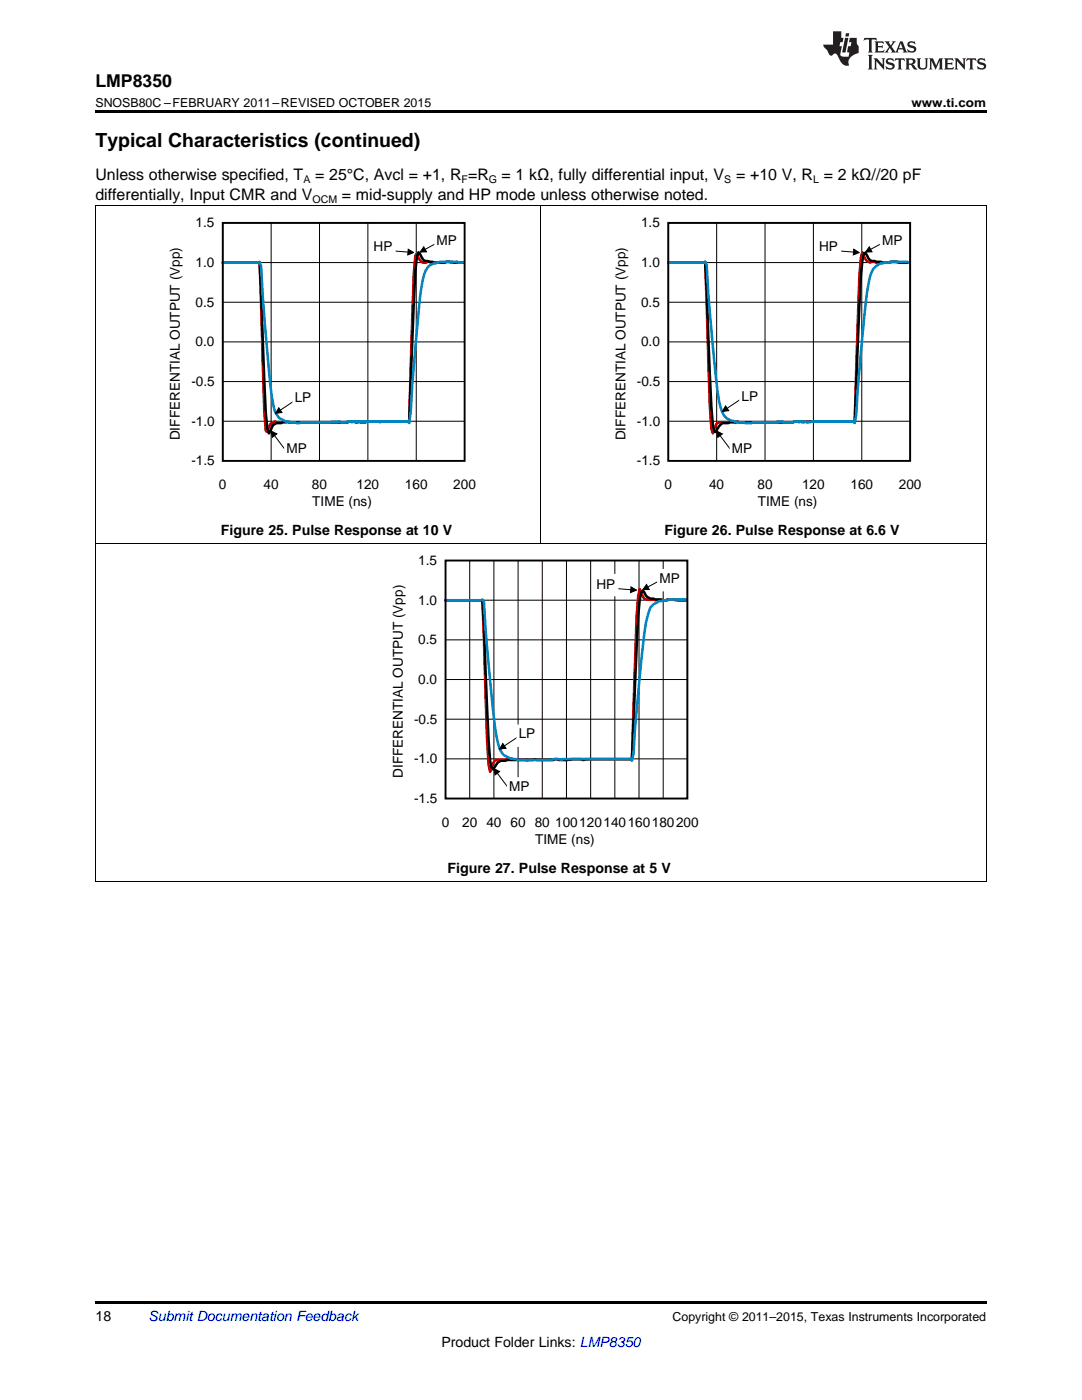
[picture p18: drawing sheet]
<svg xmlns="http://www.w3.org/2000/svg" width="216mm" height="279mm" viewBox="0 0 216 279" stroke-linecap="round" stroke-linejoin="round" font-family="sans-serif">
<defs><g id="words">
<text font-size="3.9" x="19" y="29.3">Typical Characteristics (continued)</text>
<text font-size="3.5" x="19" y="17.3">LMP8350</text>
<g font-size="3.2">
<text x="19" y="36">Unless otherwise specified, T</text>
<text x="62.9" y="36">= 25°C, Avcl = +1, R =R</text>
<text x="100.1" y="36">= 1 kΩ, fully differential input, V</text>
<text x="146.9" y="36">= +10 V, R = 2 kΩ//20 pF</text>
<text x="19" y="39.9">differentially, Input CMR and V</text>
<text x="68.2" y="39.9">= mid-supply and HP mode unless otherwise noted.</text>
</g>
<g font-size="2.8">
<text x="44.1" y="106.8">Figure 25. Pulse Response at 10 V</text>
<text x="132.6" y="106.8">Figure 26. Pulse Response at 6.6 V</text>
<text x="89.3" y="174.1">Figure 27. Pulse Response at 5 V</text>
<text x="19" y="263.6">18</text>
<text x="88.1" y="268.9">Product Folder Links: LMP8350</text>
</g>
<text font-size="2.8" fill="#0000c8" x="29.6" y="263.6">Submit Documentation Feedback</text>
<g font-size="2.7">
<text x="39" y="45.4">1.5</text>
<text x="127.9" y="45.4">1.5</text>
<text x="39" y="53.3">1.0</text>
<text x="74.5" y="50.1">HP</text>
<text x="87.1" y="48.9">MP</text>
<text x="127.9" y="53.3">1.0</text>
<text x="163.4" y="50.1">HP</text>
<text x="176" y="48.9">MP</text>
<text x="39" y="61.2">0.5</text>
<text x="127.9" y="61.2">0.5</text>
<text x="39" y="69.1">0.0</text>
<text x="127.9" y="69.1">0.0</text>
<text x="38.2" y="77">-0.5</text>
<text x="127.1" y="77">-0.5</text>
<text x="58.8" y="80.3">LP</text>
<text x="148" y="80">LP</text>
<text x="35.9" y="87.9" transform="rotate(-90 35.9 87.9)">DIFFERENTIAL OUTPUT (Vpp)</text>
<text x="38.2" y="85">-1.0</text>
<text x="124.8" y="87.9" transform="rotate(-90 124.8 87.9)">DIFFERENTIAL OUTPUT (Vpp)</text>
<text x="127.1" y="85">-1.0</text>
<text x="38.2" y="92.9">-1.5</text>
<text x="57.1" y="90.5">MP</text>
<text x="127.1" y="92.9">-1.5</text>
<text x="146" y="90.5">MP</text>
<text x="43.7" y="97.6">0</text>
<text x="52.6" y="97.6">40</text>
<text x="62.2" y="97.6">80</text>
<text x="62.3" y="101">TIME (ns)</text>
<text x="71.1" y="97.6">120</text>
<text x="80.8" y="97.6">160</text>
<text x="90.4" y="97.6">200</text>
<text x="132.6" y="97.6">0</text>
<text x="141.5" y="97.6">40</text>
<text x="151.1" y="97.6">80</text>
<text x="151.2" y="101">TIME (ns)</text>
<text x="160" y="97.6">120</text>
<text x="169.7" y="97.6">160</text>
<text x="179.3" y="97.6">200</text>
<text x="83.5" y="112.8">1.5</text>
<text x="119" y="117.5">HP</text>
<text x="131.6" y="116.3">MP</text>
<text x="83.5" y="120.7">1.0</text>
<text x="83.5" y="128.6">0.5</text>
<text x="83.5" y="136.5">0.0</text>
<text x="82.6" y="144.4">-0.5</text>
<text x="103.5" y="147.3">LP</text>
<text x="80.4" y="155.3" transform="rotate(-90 80.4 155.3)">DIFFERENTIAL OUTPUT (Vpp)</text>
<text x="82.6" y="152.3">-1.0</text>
<text x="82.6" y="160.3">-1.5</text>
<text x="101.6" y="157.8">MP</text>
<text x="88.1" y="165">0</text>
<text x="92.2" y="165">20 40 60 80 100120140160180200</text>
<text x="106.8" y="168.4">TIME (ns)</text>
</g>
<g font-size="2.5">
<text x="19" y="21.4">SNOSB80C –FEBRUARY 2011–REVISED OCTOBER 2015</text>
<text x="181.9" y="21.4">www.ti.com</text>
<text x="134.2" y="263.6">Copyright © 2011–2015, Texas Instruments Incorporated</text>
</g>
<g font-size="2.1">
<text x="60.5" y="36.6">A</text>
<text x="62.4" y="40.5">OCM</text>
<text x="92.1" y="36.6">F</text>
<text x="97.5" y="36.6">G</text>
<text x="144.5" y="36.6">S</text>
<text x="162.2" y="36.6">L</text>
</g>
</g></defs>
<path d="M19 259.7h177.8v.5h-177.8z" fill="#000"/>
<g fill="none" stroke="#000" stroke-width=".2">
<path d="M19.1 108.5v67.4M88.9 111.9h48.3v47.5h-48.3zM88.9 119.8h48.3M93.7 111.9v47.5M98.6 111.9v47.5M103.4 111.9v47.5M108.2 111.9v47.5M113 111.9v47.5M117.9 111.9v47.5M119 117.1l8 .7M122.7 111.9v47.5M125.9 117.1l1.1 .7-1.2 .5z"/>
<path d="M127.5 111.9v47.5M132.3 111.9v47.5M196.8 108.5v67.4M88.9 135.6h48.3M88.9 127.7h48.3M88.9 151.4h48.3M88.9 143.5h48.3M19 175.8h177.8"/>
</g>
<path d="M88.9 119.8h7.4l.9 27.7 .3 5.1 .3 1.4 .6-1.7 .3-.5 .3-.1h1.9l.3-.2h.6l.3 .2h.6l.3-.2 .3 .2h3.1l.3-.2 .3 .2h3.4l.3-.2 .6 .2h2.2l.3-.2h3.1l.3 .2 .3-.2h8.6l.9-28.4 .3-4.1 .3-1.4 .7 1.4 .3 .5 .3 .1h1.5l.3 .2h2.5l.3-.2h.9l.3 .2h2.2" fill="none" stroke="#f00" stroke-width=".51"/>
<path d="M88.9 119.8h7.4l1.2 27.9 .3 4.1 .3 1.4 .3 .4 .3-.5a1.75 1.75 0 0 1 2.2-1.3l.3-.1h5.2l.3-.2 .3 .2h3.4l.3-.2h.6l.3 .2h1.6l.3-.2 .3 .2 .3-.2h1.8l.4 .2 .6-.2h9.2l1.2-28.4 .3-3.3 .3-1.6 .4-.3 .3 .3a1.65 1.65 0 0 0 1.8 1.3l.3 .1h1.2l.4 .2h.6l.3-.2 3.7 .2" fill="none" stroke="#000" stroke-width=".51"/>
<path d="M136.9 119.6h-3.4l-.3 .2a4.2 4.2 0 0 0-3.4 1.4 25.3 25.3 0 0 0-1.5 7.9l-1.6 16.2-.3 5.1-.3 1.4-.3-.3h-13.5l-.4 .2-.3-.2h-1.2l-.3 .2h-4.6l-.3 .1-.3-.1h-1.6l-.3-.2a3.7 3.7 0 0 1-3.7-3.3 181.3 181.3 0 0 1-2.1-19.1l-.6-9-.3-.5-.4 .2h-7" fill="none" stroke="#0087c2" stroke-width=".51"/>
<path d="M70.5 109.3h69.2v.7h-69.2zM145.5 109.3h-2.6v61.4v-61.4h-3.8v61.4M70.5 161.3h69.2v.1h-69.2zM70.5 165.1h69.2v.1h-69.2zM70.5 168.9h69.2v.1h-69.2zM70.5 170.7v-61.4h3.8v61.4v-61.4h3.8v61.4v-61.4h3.8v61.4v-61.4h3.8v61.4M82.6 170.7v-61.4h3.8v61.4" fill="none" stroke="#fff" stroke-width="3.8" stroke-linecap="butt"/>
<path d="M125.9 117.1l1.1 .7-1.2 .5z" fill="#000"/>
<path d="M119 115h3.9v3.5h-3.9z" fill-rule="evenodd" fill="#fff"/>
<path d="M119 115h3.9v3.5h-3.9z" fill="none" stroke="#fff" stroke-width=".91" stroke-linecap="butt"/>
<path d="M100.3 148.4l.7 .9-1.3 .2zM103.5 147l-3.8 2.5" fill="none" stroke="#000" stroke-width=".2"/>
<path d="M100.3 148.4l.7 .9-1.3 .2z" fill="#000"/>
<path d="M103.5 145h3.7v3.6h-3.7z" fill-rule="evenodd" fill="#fff"/>
<path d="M103.5 145h3.7v3.6h-3.7z" fill="none" stroke="#fff" stroke-width=".91" stroke-linecap="butt"/>
<path d="M129 116.6l.5 1-1.2 .1zM131.6 115.9l-3.3 1.8" fill="none" stroke="#000" stroke-width=".2"/>
<path d="M129 116.6l.5 1-1.2 .1z" fill="#000"/>
<path d="M131.6 114h4.3v3.6h-4.3z" fill-rule="evenodd" fill="#fff"/>
<path d="M131.6 114h4.3v3.6h-4.3z" fill="none" stroke="#fff" stroke-width=".91" stroke-linecap="butt"/>
<path d="M98.6 153.4l1.1 .6-.9 .7zM98.6 153.4l3 4.1" fill="none" stroke="#000" stroke-width=".2"/>
<path d="M98.6 153.4l1.1 .6-.9 .7z" fill="#000"/>
<path d="M101.6 155.6h4.3v3.5h-4.3z" fill-rule="evenodd" fill="#fff"/>
<path d="M101.6 155.6h4.3v3.5h-4.3z" fill="none" stroke="#fff" stroke-width=".91" stroke-linecap="butt"/>
<path d="M88.9 111.9h48.3v47.5h-48.3z" fill="none" stroke="#000" stroke-width=".38"/>
<g fill="none" stroke="#000" stroke-width=".2">
<path d="M19.1 41.1v67.4M44.5 44.5h48.2v47.5h-48.2zM44.5 52.4h48.2M54.1 44.5v47.5M63.8 44.5v47.5M73.4 44.5v47.5M74.5 49.8l8.1 .6M81.5 49.7l1.1 .7-1.2 .5zM83.1 44.5v47.5M107.9 41.1v67.4M196.8 41.1v67.4M44.5 76.2h48.2"/>
<path d="M44.5 68.2h48.2M44.5 60.3h48.2M44.5 84.1h48.2M19 108.5h177.8"/>
</g>
<path d="M44.5 52.4h7.3l.9 29.7 .3 3.9 .3 .2 .4-1a1.97 1.97 0 0 1 1.2-1.1l.3 .2h.9l.3-.2h.6l.3 .2h12l.4-.2 .6 .2 .3-.2 .3 .2 4.6-.2 .3 .2 .3-.2h5.5l1-29.6 .3-3.5 .3-.3a2.42 2.42 0 0 0 1.2 1.7h.6l.3-.1 .7 .1h2.7l.3-.1h.6l.4 .1h2.4" fill="none" stroke="#f00" stroke-width=".51"/>
<path d="M44.5 52.4h7.3l.3 6.4a486 486 0 0 0 1.2 26.7l.4 1 .3-.5a1.69 1.69 0 0 1 2.1-1.6l1.2-.3 .4 .2 23.9-.2 1-23.9 .3-6.2 .3-2.7 .3-.9 1.2 1.7 1.6 .2 .3 .1h2.1a3 3 0 0 1 2.2 0l.3-.1 .3 .1h.9" fill="none" stroke="#000" stroke-width=".51"/>
<path d="M44.5 52.4h7l.3-.1 .3 .9 .3 5.9 .9 11.2a72.6 72.6 0 0 0 1.6 11.9 3.2 3.2 0 0 0 2.8 1.9l1.5 .3h.6l.3-.1h5.9l.3-.2 .3 .2 .3-.2 .3 .2 .3-.2a2.48 2.48 0 0 0 1.8 0h12l.3 .3 .4-2.2 .3-5.4 .9-10.9a63.1 63.1 0 0 1 1.5-11.4 3 3 0 0 1 2.8-2.1l.3-.1h3.4l.3 .1h.9" fill="none" stroke="#0087c2" stroke-width=".51"/>
<path d="M26 41.9h69.3v.7h-69.3zM101 41.9h-2.6v61.4v-61.4h-3.8v61.4M26 93.9h69.3v.1h-69.3zM26 97.7h69.3v.1h-69.3zM26 101.5h69.3v.1h-69.3zM26 103.3v-61.4h3.8v61.4v-61.4h3.9v61.4v-61.4h3.8v61.4v-61.4h3.8v61.4M38.1 103.3v-61.4h3.8v61.4" fill="none" stroke="#fff" stroke-width="3.8" stroke-linecap="butt"/>
<path d="M81.5 49.7l1.1 .7-1.2 .5z" fill="#000"/>
<path d="M74.5 47.6h4v3.6h-4z" fill-rule="evenodd" fill="#fff"/>
<path d="M74.5 47.6h4v3.6h-4z" fill="none" stroke="#fff" stroke-width=".91" stroke-linecap="butt"/>
<path d="M58.8 79.9l-3.8 2.6M55.6 81.4l.7 .9-1.3 .2z" fill="none" stroke="#000" stroke-width=".2"/>
<path d="M55.6 81.4l.7 .9-1.3 .2z" fill="#000"/>
<path d="M58.8 78h3.7v3.6h-3.7z" fill-rule="evenodd" fill="#fff"/>
<path d="M58.8 78h3.7v3.6h-3.7z" fill="none" stroke="#fff" stroke-width=".91" stroke-linecap="butt"/>
<path d="M84.6 49.3l.5 1h-1.3zM87.1 48.5l-3.3 1.8" fill="none" stroke="#000" stroke-width=".2"/>
<path d="M84.6 49.3l.5 1h-1.3z" fill="#000"/>
<path d="M87.1 46.6h4.3v3.6h-4.3z" fill-rule="evenodd" fill="#fff"/>
<path d="M87.1 46.6h4.3v3.6h-4.3z" fill="none" stroke="#fff" stroke-width=".91" stroke-linecap="butt"/>
<path d="M54.1 86l1.1 .6-.9 .7zM54.1 86l3.1 4.1" fill="none" stroke="#000" stroke-width=".2"/>
<path d="M54.1 86l1.1 .6-.9 .7z" fill="#000"/>
<path d="M57.2 88.2h4.3v3.5h-4.3z" fill-rule="evenodd" fill="#fff"/>
<path d="M57.2 88.2h4.3v3.5h-4.3z" fill="none" stroke="#fff" stroke-width=".91" stroke-linecap="butt"/>
<path d="M44.5 44.5h48.2v47.5h-48.2z" fill="none" stroke="#000" stroke-width=".38"/>
<path d="M133.3 44.5h48.3v47.5h-48.3zM133.3 52.4h48.3M143 44.5v47.5M152.7 44.5v47.5M162.3 44.5v47.5M163.4 49.8l8 .6M170.4 49.7l1 .7-1.1 .5zM172 44.5v47.5M133.3 76.2h48.3M133.3 68.2h48.3M133.3 60.3h48.3M133.3 84.1h48.3" fill="none" stroke="#000" stroke-width=".2"/>
<path d="M133.3 52.4h7.4l.9 28.5 .3 4.6 .3 1 .7-1.7 .3-.4 .3-.1h1.5l.3-.2h.9l.4 .2h8.3l.3-.2 .3 .2h2.7l.4-.2h.6l.3 .2 .3-.2 .3 .2 .3-.2h.6l.3 .2 .3-.2h8.9l1-29 .3-3.8 .3-.9a2.41 2.41 0 0 0 1.5 2l.3-.1h.6l.4 .1h2.7l.3-.1h1l.3 .1h2.1" fill="none" stroke="#f00" stroke-width=".51"/>
<path d="M133.3 52.4h7.1l.3-.1 .3 5.7a595 595 0 0 0 1.2 26.9l.4 1.3h.3l.6-1.1 .6-.7 2.8-.1 .3-.2 .3 .2 22.7-.2 .3 .2 .4-8.1a460.4 460.4 0 0 1 1.2-24.3l.3-1.4h.3l.3 .5a1.29 1.29 0 0 0 1.5 1.1l1.6 .3h1.2l.3-.1 3.7 .1" fill="none" stroke="#000" stroke-width=".51"/>
<path d="M133.3 52.4h7.1l.3-.1 .3 .6a354.2 354.2 0 0 0 2.5 27.1 5.4 5.4 0 0 0 1.5 3.5l.6 .3a14.6 14.6 0 0 0 4.3 .6l.3-.1h5l.3-.2h.6l.3 .2h1.8l.4-.2h2.1l.3 .2 .3-.2 .3 .2 .3-.2h8.3l.3 .3 .4-1.7a341.7 341.7 0 0 1 2.4-26.2 5.5 5.5 0 0 1 1.6-3.5l.9-.4 1.5-.2 .3-.1h3.4l.3 .1" fill="none" stroke="#0087c2" stroke-width=".51"/>
<path d="M114.9 41.9h69.2v.7h-69.2zM189.9 41.9h-2.6v61.4v-61.4h-3.8v61.4M114.9 93.9h69.2v.1h-69.2zM114.9 97.7h69.2v.1h-69.2zM114.9 101.5h69.2v.1h-69.2zM114.9 103.3v-61.4h3.8v61.4v-61.4h3.9v61.4v-61.4h3.8v61.4v-61.4h3.8v61.4M127 103.3v-61.4h3.8v61.4" fill="none" stroke="#fff" stroke-width="3.8" stroke-linecap="butt"/>
<path d="M170.4 49.7l1 .7-1.1 .5z" fill="#000"/>
<path d="M163.4 47.6h4v3.6h-4z" fill-rule="evenodd" fill="#fff"/>
<path d="M163.4 47.6h4v3.6h-4z" fill="none" stroke="#fff" stroke-width=".91" stroke-linecap="butt"/>
<path d="M148 79.6l-3.9 2.5M144.8 81l.6 1-1.3 .1z" fill="none" stroke="#000" stroke-width=".2"/>
<path d="M144.8 81l.6 1-1.3 .1z" fill="#000"/>
<path d="M148 77.7h3.6v3.5h-3.6z" fill-rule="evenodd" fill="#fff"/>
<path d="M148 77.7h3.6v3.5h-3.6z" fill="none" stroke="#fff" stroke-width=".91" stroke-linecap="butt"/>
<path d="M173.5 49.3l.5 1h-1.3zM176 48.5l-3.3 1.8" fill="none" stroke="#000" stroke-width=".2"/>
<path d="M173.5 49.3l.5 1h-1.3z" fill="#000"/>
<path d="M176 46.6h4.3v3.6h-4.3z" fill-rule="evenodd" fill="#fff"/>
<path d="M176 46.6h4.3v3.6h-4.3z" fill="none" stroke="#fff" stroke-width=".91" stroke-linecap="butt"/>
<path d="M143 86l1.1 .6-.9 .7zM143 86l3 4.1" fill="none" stroke="#000" stroke-width=".2"/>
<path d="M143 86l1.1 .6-.9 .7z" fill="#000"/>
<path d="M146 88.2h4.4v3.5h-4.4z" fill-rule="evenodd" fill="#fff"/>
<path d="M146 88.2h4.4v3.5h-4.4z" fill="none" stroke="#fff" stroke-width=".91" stroke-linecap="butt"/>
<path d="M133.3 44.5h48.3v47.5h-48.3z" fill="none" stroke="#000" stroke-width=".38"/>
<path d="M19 41.1h177.8" fill="none" stroke="#000" stroke-width=".2"/>
<path d="M19 22h177.8v.5h-177.8z" fill="#000"/>
<g fill="#231f20">
<path d="M172.5 7.6l-.1 .5 .4-.2h.6v.1v2.1l-.2 .4h.9l-.2-.4v-2.1l.1-.1h.5l.5 .2-.2-.5zM174.5 8.3l.2 .3v1.5l-.2 .4h1.8l.2-.6a1.04 1.04 0 0 1-1.3 .2v-.7h.6l.3 .2v-.6l-.3 .2h-.6v-.6l.8-.1 .4 .3-.2-.5zM176.5 8.3l.9 1.1-.9 1.1h.8l-.2-.2 .4-.7 .5 .7-.2 .2h1.5l-.2-.2 .2-.4h.9l.1 .4-.2 .2h1l-.3-.3-.7-1.9h-.5l-.9 2-.8-1 .9-1h-.8l.1 .3-.4 .5-.3-.6 .1-.2zM179.7 8.6l.4 1h-.7zM181.3 8.4a.63 .63 0 0 0-.2 .7 .63 .63 0 0 0 .6 .4l.6 .2 .1 .2a.75 .75 0 0 1-.7 .4 .75 .75 0 0 1-.6-.5l.1 .7 .1-.1a1.11 1.11 0 0 0 1.5-.6 1.13 1.13 0 0 0-1.2-.8l-.1-.4a1.04 1.04 0 0 1 1.2 .2l-.2-.5-.2 .1-.4-.2zM173.2 10.9l.2 .4v2.2l-.2 .4h1l-.3-.4v-2.2l.3-.4zM174.3 11.6l.3 .4v1.5l-.3 .4h.8l-.2-.4v-1.3l1.5 1.7v-1.9l.2-.4h-.7l.2 .4v.9l-1.1-1.3zM177 11.8a.62 .62 0 0 0-.2 .7 .62 .62 0 0 0 .6 .4l.6 .1 .1 .3a.76 .76 0 0 1-.7 .3 .76 .76 0 0 1-.7-.4l.2 .7 .1-.1a1.11 1.11 0 0 0 1.5-.6 1.13 1.13 0 0 0-1.2-.8l-.1-.4a1.04 1.04 0 0 1 1.2 .2l-.2-.6-.2 .1-.5-.1zM178.7 11.6l-.2 .6a.61 .61 0 0 1 .8-.3v1.6l-.2 .4h.9l-.2-.4v-1.6a.63 .63 0 0 1 .7 .3l-.1-.6zM180.6 11.6l.3 .4v1.5l-.3 .4h1l-.2-.2-.1-.8 .6 .2a.76 .76 0 0 0 1.2 .7l-1-1a.58 .58 0 0 0 .6-.5 .58 .58 0 0 0-.5-.6zM181.4 11.9h.1a.45 .45 0 0 1 .5 .1 .45 .45 0 0 1 .1 .5l-.8 .2zM182.9 11.6l.2 .2a2.17 2.17 0 0 0 .3 1.9 .99 .99 0 0 0 1.6-.6v-1.1l.2-.4h-.7l.2 .2a1.92 1.92 0 0 1-.2 1.8 .6 .6 0 0 1-.9-.5v-1.1l.2-.4zM185.4 11.6l.2 .4v1.5l-.2 .4h.7l-.2-.4v-1.4l.8 1.8 .8-1.8v1.4l-.2 .4h.9l-.2-.4v-1.5l.2-.4h-.8l-.6 1.5-.6-1.5zM188.4 11.6l.2 .4v1.5l-.2 .4h1.8l.1-.6a1.04 1.04 0 0 1-1.2 .1v-.6h.5l.4 .2v-.6l-.4 .2h-.5v-.7h.8l.3 .3-.1-.6zM190.5 11.6l.2 .4v1.5l-.2 .4h.7l-.2-.4v-1.3l1.5 1.7v-1.9l.2-.4h-.7l.2 .4v.9l-1.1-1.3zM192.9 11.6l-.1 .6a.61 .61 0 0 1 .7-.3l.1 1.6-.3 .4h1l-.3-.4 .1-1.6a.63 .63 0 0 1 .7 .3l-.1-.6zM195.2 11.8a.62 .62 0 0 0-.2 .7 .62 .62 0 0 0 .6 .4l.6 .1 .1 .3a.76 .76 0 0 1-.7 .3 .76 .76 0 0 1-.6-.4l.1 .7 .1-.1a1.11 1.11 0 0 0 1.6-.6 1.13 1.13 0 0 0-1.3-.8l-.1-.4a1.04 1.04 0 0 1 1.2 .2l-.1-.6-.2 .1-.5-.1z"/>
<path d="M166.2 6.3v2.6h-1.9v.4l.8 .9a.91 .91 0 0 0 1 .8 .56 .56 0 0 1 .5-.3 .56 .56 0 0 1 .5 .3l.4 .8a1.53 1.53 0 0 0 1.9 1.2 1.54 1.54 0 0 1 1-2.1l.9-.3v-1.4a1.52 1.52 0 0 1-.4-1.6h-1.3l-.2 .8h.5l-.2 .8h-.5l-.1 1v.2l.4 .1-.2 .8a1.93 1.93 0 0 1-1.6-.3l.3-1.8h-.5l.2-.8h.4l.2-.8h-.4v-1.3zM168.6 7.6l-.6 2.9h.7l.6-2.9zM168.8 6.6l-.1 .7h.6l.2-.7z"/>
</g>
<use href="#words"/>
</svg>
